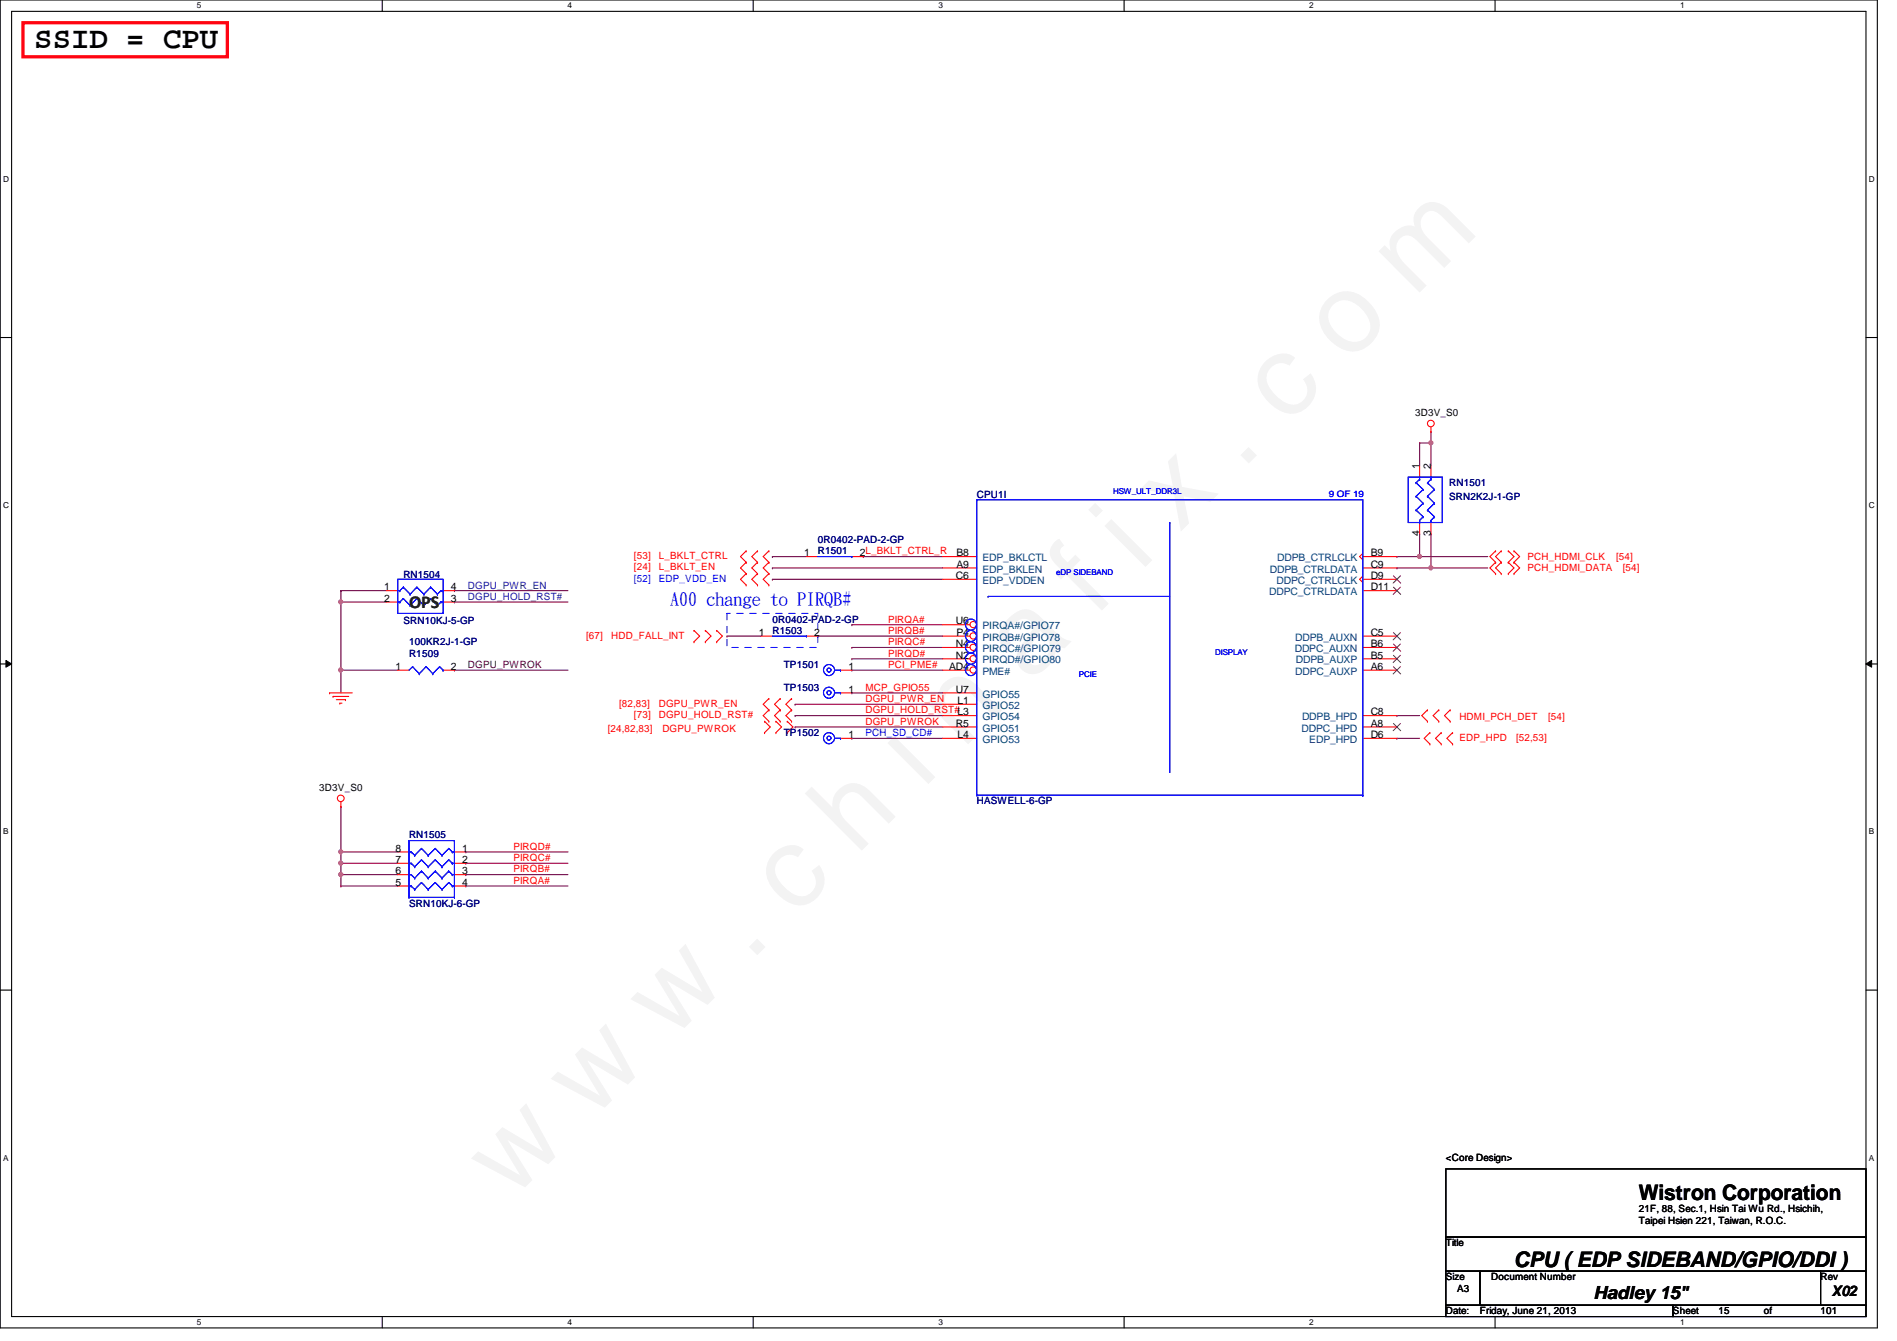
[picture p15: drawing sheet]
<svg xmlns="http://www.w3.org/2000/svg" width="297mm" height="210mm" viewBox="0 0 297 210" stroke-linecap="round" stroke-linejoin="round" font-family="sans-serif">
<defs><g id="words">
<text font-size="17.6" fill="#f0f" x="80.1" y="188" transform="rotate(-45 80.1 188)">w w w . c h i n a f i x . c o m</text>
<text font-size="4.8" x="5.4" y="7.6">SSID = CPU</text>
<g font-size="3.3">
<text x="256.6" y="187.9">Wistron Corporation</text>
<text x="237.1" y="198.3">CPU ( EDP SIDEBAND/GPIO/DDI )</text>
</g>
<text font-size="2.8" fill="#008000" x="64" y="95.2">OPS</text>
<text font-size="2.8" fill="#00f" x="104.9" y="94.7">A00 change to PIRQB#</text>
<text font-size="2.8" x="249.5" y="203.3">Hadley 15&quot;</text>
<text font-size="2.3" x="286.8" y="202.8">X02</text>
<g font-size="1.6">
<text x="221.6" y="65.1">3D3V_S0</text>
<text x="222.2" y="73.4" transform="rotate(-90 222.2 73.4)">1</text>
<text x="224" y="73.4" transform="rotate(-90 224 73.4)">2</text>
<text x="222.2" y="83.9" transform="rotate(-90 222.2 83.9)">4</text>
<text x="224" y="83.9" transform="rotate(-90 224 83.9)">3</text>
<text x="125.9" y="87.1">1</text>
<text x="134.6" y="87.1">2L_BKLT_CTRL_R</text>
<text x="149.8" y="88.9">A9</text>
<text x="149.8" y="87.1">B8</text>
<text x="214.6" y="88.9">C9</text>
<text x="214.6" y="87.1">B9</text>
<text x="60.2" y="92.4">1</text>
<text x="60.2" y="94.2">2</text>
<text x="70.6" y="94.2">3</text>
<text x="70.6" y="92.4">4</text>
<text x="149.7" y="90.6">C6</text>
<text x="214.6" y="92.4">D11</text>
<text x="214.6" y="90.6">D9</text>
<text x="118.8" y="99.5">1</text>
<text x="127.5" y="99.5">2</text>
<text x="149.7" y="101.3">N4</text>
<text x="149.7" y="97.7">U6</text>
<text x="149.8" y="99.5">P4</text>
<text x="214.6" y="101.3">B6</text>
<text x="214.6" y="99.5">C5</text>
<text x="61.9" y="104.9">1</text>
<text x="70.6" y="104.9">2</text>
<text x="132.8" y="104.9">1</text>
<text x="148.6" y="104.9">AD4</text>
<text x="149.7" y="103.1">N2</text>
<text x="214.6" y="104.9">A6</text>
<text x="214.6" y="103.1">B5</text>
<text x="132.8" y="108.4">1</text>
<text x="149.7" y="113.7">R5</text>
<text x="149.7" y="108.4">U7</text>
<text x="149.9" y="110.2">L1</text>
<text x="214.6" y="113.7">A8</text>
<text x="214.6" y="112">C8</text>
<text x="132.8" y="115.5">1</text>
<text x="149.9" y="115.5">L4</text>
<text x="214.6" y="115.5">D6</text>
<text x="50" y="123.8">3D3V_S0</text>
<text x="61.9" y="136.9">6</text>
<text x="61.9" y="135.1">7</text>
<text x="61.9" y="133.3">8</text>
<text x="72.4" y="133.3">1</text>
<text x="72.4" y="135.1">2</text>
<text x="72.4" y="136.9">3</text>
<text x="61.9" y="138.6">5</text>
<text x="72.4" y="138.6">4</text>
<text x="226.4" y="181.7">&lt;Core Design&gt;</text>
<text x="256.6" y="189.7">21F, 88, Sec.1, Hsin Tai Wu Rd., Hsichih,</text>
<text x="256.6" y="191.6">Taipei Hsien 221, Taiwan, R.O.C.</text>
<text x="226.4" y="195.1">Title</text>
<text x="226.4" y="200.4">Size</text>
<text x="228.2" y="202.2">A3</text>
<text x="233.5" y="200.4">Document Number</text>
<text x="285.1" y="200.4">Rev</text>
<text x="226.4" y="205.7">Date:</text>
<text x="231.7" y="205.7">Friday, June 21, 2013</text>
<text x="262" y="205.7">Sheet</text>
<text x="269.1" y="205.7">15</text>
<text x="276.2" y="205.7">of</text>
<text x="285.1" y="205.7">101</text>
</g>
<g font-size="1.6" fill="#000080">
<text x="152.9" y="77.9">CPU1I</text>
<text x="226.9" y="76.1">RN1501</text>
<text x="226.9" y="78.2">SRN2K2J-1-GP</text>
<text x="128.1" y="86.8">R1501</text>
<text x="128.1" y="85">0R0402-PAD-2-GP</text>
<text x="63.2" y="90.5">RN1504</text>
<text x="63.2" y="97.6">SRN10KJ-5-GP</text>
<text x="64" y="101">100KR2J-1-GP</text>
<text x="120.9" y="99.2">R1503</text>
<text x="120.9" y="97.5">0R0402-PAD-2-GP</text>
<text x="64" y="102.8">R1509</text>
<text x="122.7" y="104.6">TP1501</text>
<text x="122.7" y="108.1">TP1503</text>
<text x="122.7" y="115.2">TP1502</text>
<text x="152.9" y="125.9">HASWELL-6-GP</text>
<text x="64" y="131.2">RN1505</text>
<text x="64" y="141.9">SRN10KJ-6-GP</text>
</g>
<g font-size="1.6" fill="#f00">
<text x="99.3" y="87.5">[53]</text>
<text x="99.3" y="89.3">[24]</text>
<text x="103.2" y="87.5">L_BKLT_CTRL</text>
<text x="103.2" y="89.3">L_BKLT_EN</text>
<text x="239.2" y="87.7">PCH_HDMI_CLK</text>
<text x="239.2" y="89.5">PCH_HDMI_DATA</text>
<text x="253.1" y="87.7">[54]</text>
<text x="254.1" y="89.5">[54]</text>
<text x="91.8" y="99.9">[67]</text>
<text x="95.7" y="99.9">HDD_FALL_INT</text>
<text x="139.1" y="97.5">PIRQA#</text>
<text x="139.1" y="99.2">PIRQB#</text>
<text x="139.1" y="101">PIRQC#</text>
<text x="139.1" y="104.6">PCI_PME#</text>
<text x="139.1" y="102.8">PIRQD#</text>
<text x="96.9" y="110.6">[82,83]</text>
<text x="99.3" y="112.4">[73]</text>
<text x="103.2" y="110.6">DGPU_PWR_EN</text>
<text x="103.2" y="112.4">DGPU_HOLD_RST#</text>
<text x="135.5" y="109.9">DGPU_PWR_EN</text>
<text x="135.5" y="111.7">DGPU_HOLD_RST#L3</text>
<text x="135.5" y="113.5">DGPU_PWROK</text>
<text x="135.5" y="108.1">MCP_GPIO55</text>
<text x="228.5" y="112.7">HDMI_PCH_DET</text>
<text x="242.4" y="112.7">[54]</text>
<text x="95.2" y="114.5">[24,82,83]</text>
<text x="103.7" y="114.5">DGPU_PWROK</text>
<text x="228.5" y="116">EDP_HPD</text>
<text x="237.4" y="116">[52,53]</text>
<text x="80.4" y="133">PIRQD#</text>
<text x="80.4" y="136.6">PIRQB#</text>
<text x="80.4" y="134.8">PIRQC#</text>
<text x="80.4" y="138.3">PIRQA#</text>
</g>
<g font-size="1.6" fill="#004080">
<text x="153.8" y="89.6">EDP_BKLEN</text>
<text x="153.8" y="87.8">EDP_BKLCTL</text>
<text x="198.8" y="89.6">DDPB_CTRLDATA</text>
<text x="200" y="87.8">DDPB_CTRLCLK</text>
<text x="153.8" y="91.4">EDP_VDDEN</text>
<text x="198.8" y="93.2">DDPC_CTRLDATA</text>
<text x="199.9" y="91.4">DDPC_CTRLCLK</text>
<text x="153.8" y="98.5">PIRQA#/GPIO77</text>
<text x="153.8" y="100.3">PIRQB#/GPIO78</text>
<text x="202.8" y="100.3">DDPB_AUXN</text>
<text x="153.8" y="105.6">PME#</text>
<text x="153.8" y="103.8">PIRQD#/GPIO80</text>
<text x="153.8" y="102.1">PIRQC#/GPIO79</text>
<text x="202.7" y="102.1">DDPC_AUXN</text>
<text x="202.8" y="105.6">DDPC_AUXP</text>
<text x="202.9" y="103.8">DDPB_AUXP</text>
<text x="153.8" y="112.7">GPIO54</text>
<text x="153.8" y="111">GPIO52</text>
<text x="153.8" y="109.2">GPIO55</text>
<text x="203.9" y="112.7">DDPB_HPD</text>
<text x="153.8" y="116.3">GPIO53</text>
<text x="153.8" y="114.5">GPIO51</text>
<text x="203.8" y="114.5">DDPC_HPD</text>
<text x="205" y="116.3">EDP_HPD</text>
</g>
<g font-size="1.6" fill="#400080">
<text x="73.3" y="93.9">DGPU_HOLD_RST#</text>
<text x="73.3" y="92.1">DGPU_PWR_EN</text>
</g>
<g font-size="1.6" fill="#00f">
<text x="99.3" y="91.1">[52]</text>
<text x="103.2" y="91.1">EDP_VDD_EN</text>
<text x="135.5" y="115.2">PCH_SD_CD#</text>
</g>
<text font-size="1.6" fill="#400040" x="73.3" y="104.6">DGPU_PWROK</text>
<text font-size="1.4" fill="#00f" x="208.1" y="77.8">9 OF 19</text>
<g font-size="1.3">
<text x="30.8" y="1.3">5</text>
<text x="88.9" y="1.3">4</text>
<text x="146.9" y="1.3">3</text>
<text x="205" y="1.3">2</text>
<text x="263.1" y="1.3">1</text>
<text x=".5" y="28.4">D</text>
<text x="292.6" y="28.4">D</text>
<text x=".5" y="79.5">C</text>
<text x="292.6" y="79.5">C</text>
<text x=".5" y="130.6">B</text>
<text x="292.6" y="130.6">B</text>
<text x=".5" y="181.7">A</text>
<text x="292.6" y="181.7">A</text>
<text x="30.8" y="207.4">5</text>
<text x="88.9" y="207.4">4</text>
<text x="146.9" y="207.4">3</text>
<text x="205" y="207.4">2</text>
<text x="263.1" y="207.4">1</text>
</g>
<g font-size="1.3" fill="#00f">
<text x="174.3" y="77.3">HSW_ULT_DDR3L</text>
<text x="165.4" y="90">eDP SIDEBAND</text>
<text x="168.9" y="106">PCIE</text>
<text x="190.3" y="102.5">DISPLAY</text>
</g>
</g></defs>
<path d="M0 0h294v207.9h-294zM1.8 1.8h290.4v204.3h-290.4z" fill="none" stroke="#000" stroke-width=".17"/>
<g fill="#fff">
<path d="M30.8 .2h.7v1.4h-.7z"/>
<path d="M30.8 206.2h.7v1.4h-.7z"/>
</g>
<path d="M59.9 0v1.8M59.9 206.1v1.8" fill="none" stroke="#000" stroke-width=".17"/>
<g fill="#fff">
<path d="M88.9 .2h.6v1.4h-.6z"/>
<path d="M88.9 206.2h.6v1.4h-.6z"/>
</g>
<path d="M117.9 0v1.8M117.9 206.1v1.8" fill="none" stroke="#000" stroke-width=".17"/>
<g fill="#fff">
<path d="M146.9 .2h.7v1.4h-.7z"/>
<path d="M146.9 206.2h.7v1.4h-.7z"/>
</g>
<path d="M176 0v1.8M176 206.1v1.8" fill="none" stroke="#000" stroke-width=".17"/>
<g fill="#fff">
<path d="M205 .2h.7v1.4h-.7z"/>
<path d="M205 206.2h.7v1.4h-.7z"/>
</g>
<path d="M234.1 0v1.8M234.1 206.1v1.8" fill="none" stroke="#000" stroke-width=".17"/>
<g fill="#fff">
<path d="M263.1 .2h.7v1.4h-.7z"/>
<path d="M263.1 206.2h.7v1.4h-.7z"/>
<path d="M.5 27.3h.9v1.4h-.9z"/>
<path d="M292.6 27.3h.9v1.4h-.9z"/>
<path d="M.5 78.4h.9v1.4h-.9z"/>
<path d="M292.6 78.4h.9v1.4h-.9z"/>
</g>
<path d="M0 52.8h1.8M292.2 52.8h1.8" fill="none" stroke="#000" stroke-width=".17"/>
<g fill="#fff">
<path d="M.5 129.5h.8v1.4h-.8z"/>
<path d="M292.6 129.5h.9v1.4h-.9z"/>
</g>
<path d="M0 103.9h1.8M292.2 103.9h1.8" fill="none" stroke="#000" stroke-width=".17"/>
<path d="M.9 103.4l.9 .5-.9 .5zM292.2 103.9l.9-.5v1z" fill="#000"/>
<path d="M.9 103.4l.9 .5-.9 .5zM292.2 103.9l.9-.5v1z" fill="none" stroke="#000" stroke-width=".16"/>
<g fill="#fff">
<path d="M.5 180.5h.8v1.4h-.8z"/>
<path d="M292.6 180.5h.9v1.4h-.9z"/>
</g>
<path d="M0 155h1.8M292.2 155h1.8" fill="none" stroke="#000" stroke-width=".17"/>
<path d="M53.4 104.9h.1M53.4 104.9h8.9M53.4 133.3h.1M53.4 126.2h.1M53.4 138.7h.1M53.4 136.9h.1M53.4 133.3h8.9M53.4 126.2v7.1M53.4 136.9v1.8M53.4 138.7h8.9" fill="none" stroke="#800040" stroke-width=".17"/>
<circle cx="53.4" cy="136.9" r=".32" fill="#f0f"/>
<circle cx="53.4" cy="136.9" r=".32" fill="none" stroke="#f0f" stroke-width=".17"/>
<path d="M53.4 136.9h.1M53.4 135.1h.1M53.4 136.9h8.9M53.4 135.1v1.8" fill="none" stroke="#800040" stroke-width=".17"/>
<circle cx="53.4" cy="135.1" r=".32" fill="#f0f"/>
<circle cx="53.4" cy="135.1" r=".32" fill="none" stroke="#f0f" stroke-width=".17"/>
<path d="M53.4 135.1h.1M53.4 133.3h.1M53.4 135.1h8.9M53.4 133.3v1.8" fill="none" stroke="#800040" stroke-width=".17"/>
<circle cx="53.4" cy="133.3" r=".32" fill="#f0f"/>
<circle cx="53.4" cy="133.3" r=".32" fill="none" stroke="#f0f" stroke-width=".17"/>
<path d="M53.4 104.9h.1M53.4 104.9v3.6" fill="none" stroke="#800040" stroke-width=".17"/>
<circle cx="53.4" cy="104.9" r=".32" fill="#f0f"/>
<circle cx="53.4" cy="104.9" r=".32" fill="none" stroke="#f0f" stroke-width=".17"/>
<path d="M53.4 92.5h.1M53.4 94.2h.1M53.4 92.5v12.4M53.4 92.5h7.1M53.4 94.2h7.1" fill="none" stroke="#800040" stroke-width=".17"/>
<circle cx="53.4" cy="94.2" r=".32" fill="#f0f"/>
<circle cx="53.4" cy="94.2" r=".32" fill="none" stroke="#f0f" stroke-width=".17"/>
<g fill="none" stroke="#f00" stroke-width=".17">
<path d="M60.5 92.5h1.8M60.5 94.2h1.8M237.1 86.2l.9 .9-.9 .9 .9 .9-.9 .9M51.6 108.5h.1M51.6 108.5h3.6M52.2 109h.1M52.2 109h2.4M52.7 109.5h1.4M53.2 110.1h.1M53.2 110.1h.3M54.1 109.5h.1M62.3 104.9h1.7"/>
<path d="M53.4 126.2h.1M53.4 125.5v.7M62.3 138.7h1.7M62.3 136.9h1.7M62.3 135.1h1.7M62.3 133.3h1.7"/>
<circle cx="53.4" cy="125" r=".52"/>
</g>
<path d="M226.4 183h65.8v10.6h-65.8zM226.4 193.6h65.8v5.4h-65.8zM226.4 199h5.3v5.3h-5.3zM231.7 199h53.4v5.3h-53.4zM285.1 199h7.1v5.3h-7.1zM226.4 204.3h35.6v1.8h-35.6zM262 204.3h30.2v1.8h-30.2z" fill="none" stroke="#000" stroke-width=".17"/>
<path d="M3.6 3.6h32v5.3h-32z" fill="none" stroke="#f00" stroke-width=".51"/>
<g fill="none" stroke="#00f" stroke-width=".17">
<path d="M62.3 90.7h7.1v5.3h-7.1zM62.3 94.2h.1M62.3 92.5h.3M62.3 94.2h.3M62.6 92.5h.1M62.6 94.2h.1M63.2 91.9h.1M63.2 93.7h.1M63.2 91.9l-.6 .6M63.2 91.9l1 1.1M63.2 93.7l1 1.1M63.2 93.7l-.6 .5"/>
<path d="M64.2 93h.1M64.2 94.8h.1M65.3 91.9h.1M65.3 93.7h.1M65.3 91.9l-1.1 1.1M65.3 91.9l1.1 1.1M65.3 93.7l1.1 1.1M65.3 93.7l-1.1 1.1M66.4 93h.1M66.4 94.8h.1M67.4 91.9h.1M67.4 93.7h.1"/>
<path d="M67.4 91.9l-1 1.1M67.4 91.9l1.1 1.1M67.4 93.7l1.1 1.1M67.4 93.7l-1 1.1M64.6 104.4h.1M64.6 104.4l-.6 .5M64.6 104.4l1.1 1.1M65.7 105.5h.1M66.7 104.4h.1M66.7 104.4l-1 1.1M66.7 104.4l1.1 1.1M64 133.3h.1"/>
<path d="M64 136.9h.1M64 131.6h.1M64 133.3h.4M64 135.1h.4M64 136.9h.4M64 138.7h.4M64 131.6v8.9M64 131.6h7.2M64.4 133.3h.1M64.4 135.1h.1M64.4 136.9h.1M64.4 138.7h.1"/>
<path d="M64.4 133.3l.5 .6M64.4 135.1l.5 .6M64.4 136.9l.5 .6M64.4 138.7l.5 .5M64.9 133.9h.1M64.9 135.7h.1M64.9 137.5h.1M64.9 139.2h.1M66 132.8h.1M66 134.6h.1M66 136.4h.1M66 138.1h.1"/>
<path d="M66 132.8l1.1 1.1M66 132.8l-1.1 1.1M66 134.6l-1.1 1.1M66 134.6l1.1 1.1M66 136.4l1.1 1.1M66 136.4l-1.1 1.1M66 138.1l-1.1 1.1M66 138.1l1.1 1.1M67.1 133.9h.1M67.1 135.7h.1M67.1 137.5h.1M67.1 139.2h.1"/>
<path d="M68.2 132.8l-1.1 1.1M68.2 134.6l-1.1 1.1M68.2 136.4l-1.1 1.1M68.2 138.1l-1.1 1.1M64 140.5h.1M64 140.5h7.2"/>
</g>
<path d="M152.9 78.2h60.5v46.3h-60.5zM154.7 93.3h28.5M183.2 81.8v39.1" fill="none" stroke="#00f" stroke-width=".16"/>
<circle cx="53.4" cy="136.9" r=".32" fill="#f0f"/>
<circle cx="53.4" cy="136.9" r=".32" fill="none" stroke="#f0f" stroke-width=".17"/>
<circle cx="53.4" cy="135.1" r=".32" fill="#f0f"/>
<circle cx="53.4" cy="135.1" r=".32" fill="none" stroke="#f0f" stroke-width=".17"/>
<circle cx="53.4" cy="133.3" r=".32" fill="#f0f"/>
<circle cx="53.4" cy="133.3" r=".32" fill="none" stroke="#f0f" stroke-width=".17"/>
<circle cx="53.4" cy="104.9" r=".32" fill="#f0f"/>
<circle cx="53.4" cy="104.9" r=".32" fill="none" stroke="#f0f" stroke-width=".17"/>
<circle cx="53.4" cy="94.2" r=".32" fill="#f0f"/>
<circle cx="53.4" cy="94.2" r=".32" fill="none" stroke="#f0f" stroke-width=".17"/>
<use href="#words"/>
</svg>
